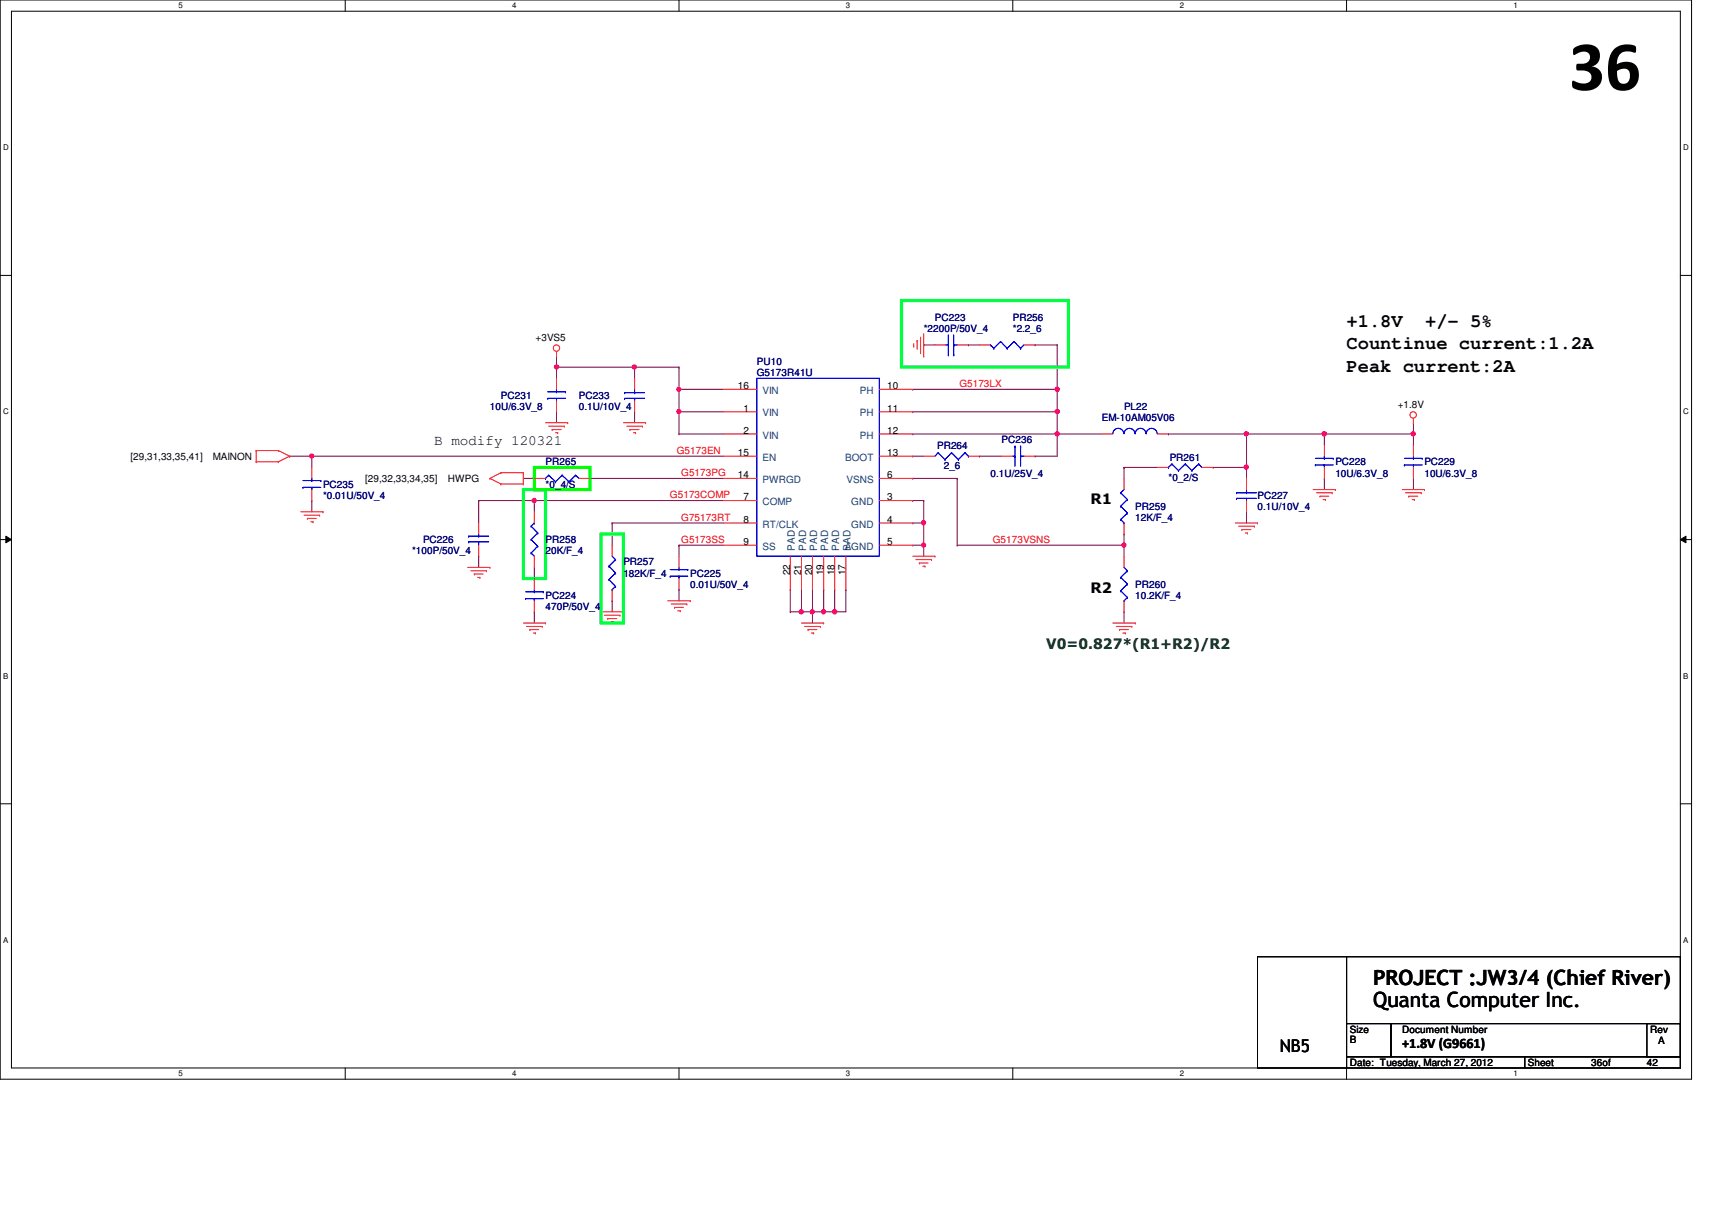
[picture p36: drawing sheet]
<svg xmlns="http://www.w3.org/2000/svg" width="297mm" height="210mm" viewBox="0 0 297 210" stroke-linecap="round" stroke-linejoin="round" font-family="sans-serif">
<defs><g id="words">
<text font-size="12.3" x="272.2" y="15.6">36</text>
<g font-size="3.6">
<text x="238.2" y="171">PROJECT :JW3/4 (Chief River)</text>
<text x="238.2" y="174.8">Quanta Computer Inc.</text>
</g>
<g font-size="3.3">
<text x="233.6" y="56.8">+1.8V</text>
<text x="247.3" y="56.8">+/- 5%</text>
<text x="233.6" y="60.6">Countinue current:1.2A</text>
<text x="233.6" y="64.5">Peak current:2A</text>
</g>
<text font-size="3" x="222" y="182.5">NB5</text>
<g font-size="2.5">
<text x="75.3" y="77.3">B modify 120321</text>
<text x="189.2" y="87.5">R1</text>
<text x="189.2" y="103">R2</text>
<text x="243.3" y="181.9">+1.8V (G9661)</text>
</g>
<text font-size="2.5" fill="#004000" x="181.5" y="112.6">V0=0.827*(R1+R2)/R2</text>
<g font-size="1.7">
<text x="92.9" y="59.1">+3VS5</text>
<text x="128" y="67.5">16</text>
<text x="129" y="71.4">1</text>
<text x="153.9" y="71.4">11</text>
<text x="153.9" y="67.5">10</text>
<text x="242.5" y="70.7">+1.8V</text>
<text x="129" y="75.3">2</text>
<text x="153.9" y="75.3">12</text>
<text x="22.6" y="79.8">[29,31,33,35,41]</text>
<text x="36.9" y="79.8">MAINON</text>
<text x="63.4" y="83.7">[29,32,33,34,35]</text>
<text x="77.7" y="83.7">HWPG</text>
<text x="128" y="83">14</text>
<text x="128" y="79.1">15</text>
<text x="153.9" y="83">6</text>
<text x="153.9" y="79.1">13</text>
<text x="129" y="86.8">7</text>
<text x="153.9" y="86.8">3</text>
<text x="129" y="90.7">8</text>
<text x="129" y="94.6">9</text>
<text x="153.9" y="90.7">4</text>
<text x="153.9" y="94.6">5</text>
<text x="137.1" y="99.8" transform="rotate(-90 137.1 99.8)">22</text>
<text x="139" y="99.8" transform="rotate(-90 139 99.8)">21</text>
<text x="140.9" y="99.8" transform="rotate(-90 140.9 99.8)">20</text>
<text x="142.9" y="99.8" transform="rotate(-90 142.9 99.8)">19</text>
<text x="144.8" y="99.8" transform="rotate(-90 144.8 99.8)">18</text>
<text x="146.7" y="99.8" transform="rotate(-90 146.7 99.8)">17</text>
<text x="234.2" y="179.2">Size</text>
<text x="243.3" y="179.2">Document Number</text>
<text x="286.3" y="179.2">Rev</text>
<text x="234.2" y="181">B</text>
<text x="234.2" y="185">Date: Tuesday, March 27, 2012</text>
<text x="265.1" y="185">Sheet</text>
<text x="276.1" y="185">36of</text>
<text x="285.7" y="185">42</text>
<text x="287.7" y="181.1">A</text>
</g>
<g font-size="1.7" fill="#000080">
<text x="160.3" y="57.6">*2200P/50V_4</text>
<text x="162.2" y="55.7">PC223</text>
<text x="175.7" y="55.7">PR256</text>
<text x="175.7" y="57.6">*2.2_6</text>
<text x="131.3" y="63.4">PU10</text>
<text x="131.3" y="65.3">G5173R41U</text>
<text x="85" y="71.1">10U/6.3V_8</text>
<text x="86.9" y="69.2">PC231</text>
<text x="100.5" y="69.2">PC233</text>
<text x="100.5" y="71.1">0.1U/10V_4</text>
<text x="195" y="71.1">PL22</text>
<text x="162.6" y="77.9">PR264</text>
<text x="173.8" y="76.9">PC236</text>
<text x="191.2" y="73.1">EM-10AM05V06</text>
<text x="94.7" y="80.8">PR265</text>
<text x="163.7" y="81.4">2_6</text>
<text x="171.9" y="82.7">0.1U/25V_4</text>
<text x="202.7" y="83.5">*0_2/S</text>
<text x="202.9" y="80">PR261</text>
<text x="231.7" y="80.8">PC228</text>
<text x="231.7" y="82.7">10U/6.3V_8</text>
<text x="247.1" y="80.8">PC229</text>
<text x="247.1" y="82.7">10U/6.3V_8</text>
<text x="56" y="84.6">PC235</text>
<text x="56" y="86.6">*0.01U/50V_4</text>
<text x="94.7" y="84.6">*0_4/S</text>
<text x="197" y="88.5">PR259</text>
<text x="218.2" y="86.6">PC227</text>
<text x="218.2" y="88.5">0.1U/10V_4</text>
<text x="73.4" y="94.3">PC226</text>
<text x="94.7" y="94.3">PR258</text>
<text x="197" y="90.4">12K/F_4</text>
<text x="71.5" y="96.2">*100P/50V_4</text>
<text x="94.7" y="96.2">20K/F_4</text>
<text x="108.2" y="98.1">PR257</text>
<text x="108.2" y="100.1">182K/F_4</text>
<text x="119.8" y="100.1">PC225</text>
<text x="94.7" y="103.9">PC224</text>
<text x="94.7" y="105.9">470P/50V_4</text>
<text x="119.8" y="102">0.01U/50V_4</text>
<text x="197" y="102">PR260</text>
<text x="197" y="103.9">10.2K/F_4</text>
</g>
<g font-size="1.7" fill="#004080">
<text x="132.3" y="68.4">VIN</text>
<text x="149.2" y="68.4">PH</text>
<text x="132.3" y="76.1">VIN</text>
<text x="132.3" y="72.3">VIN</text>
<text x="149.2" y="72.3">PH</text>
<text x="149.2" y="76.1">PH</text>
<text x="132.3" y="83.8">PWRGD</text>
<text x="132.3" y="80">EN</text>
<text x="146.6" y="80">BOOT</text>
<text x="146.9" y="83.8">VSNS</text>
<text x="132.3" y="87.7">COMP</text>
<text x="147.7" y="87.7">GND</text>
<text x="132.3" y="91.6">RT/CLK</text>
<text x="132.3" y="95.4">SS</text>
<text x="137.9" y="95.5" transform="rotate(-90 137.9 95.5)">PAD</text>
<text x="139.9" y="95.5" transform="rotate(-90 139.9 95.5)">PAD</text>
<text x="141.8" y="95.5" transform="rotate(-90 141.8 95.5)">PAD</text>
<text x="143.7" y="95.5" transform="rotate(-90 143.7 95.5)">PAD</text>
<text x="145.6" y="95.5" transform="rotate(-90 145.6 95.5)">PAD</text>
<text x="146.6" y="95.4">AGND</text>
<text x="147.6" y="95.5" transform="rotate(-90 147.6 95.5)">PAD</text>
<text x="147.7" y="91.6">GND</text>
</g>
<g font-size="1.7" fill="#f00">
<text x="166.5" y="67.2">G5173LX</text>
<text x="117.4" y="78.8">G5173EN</text>
<text x="118.2" y="82.6">G5173PG</text>
<text x="116.2" y="86.5">G5173COMP</text>
<text x="118.2" y="94.2">G5173SS</text>
<text x="118.2" y="90.4">G75173RT</text>
<text x="172.3" y="94.2">G5173VSNS</text>
</g>
<g font-size="1.4">
<text x="30.9" y="1.4">5</text>
<text x="88.9" y="1.4">4</text>
<text x="146.8" y="1.4">3</text>
<text x="204.7" y="1.4">2</text>
<text x="262.6" y="1.4">1</text>
<text x=".5" y="26.1">D</text>
<text x="292.1" y="26.1">D</text>
<text x=".5" y="71.9">C</text>
<text x="292.1" y="71.9">C</text>
<text x=".5" y="117.8">B</text>
<text x="292.1" y="117.8">B</text>
<text x=".5" y="163.6">A</text>
<text x="292.1" y="163.6">A</text>
<text x="30.9" y="186.8">5</text>
<text x="88.9" y="186.8">4</text>
<text x="146.8" y="186.8">3</text>
<text x="204.7" y="186.8">2</text>
<text x="262.6" y="186.8">1</text>
</g>
</g></defs>
<path d="M0 0h293.5v187.3h-293.5zM2 1.9h289.5v183.4h-289.5z" fill="none" stroke="#000" stroke-width=".17"/>
<g fill="#fff">
<path d="M30.9 .2h.8v1.5h-.8z"/>
<path d="M30.9 185.5h.8v1.6h-.8z"/>
</g>
<path d="M59.9 0v1.9M59.9 185.3v2" fill="none" stroke="#000" stroke-width=".17"/>
<g fill="#fff">
<path d="M88.9 .2h.7v1.5h-.7z"/>
<path d="M88.9 185.5h.7v1.6h-.7z"/>
</g>
<path d="M117.8 0v1.9M117.8 185.3v2" fill="none" stroke="#000" stroke-width=".17"/>
<g fill="#fff">
<path d="M146.8 .2h.7v1.5h-.7z"/>
<path d="M146.8 185.5h.7v1.6h-.7z"/>
</g>
<path d="M175.7 0v1.9M175.7 185.3v2" fill="none" stroke="#000" stroke-width=".17"/>
<g fill="#fff">
<path d="M204.7 .2h.7v1.5h-.7z"/>
<path d="M204.7 185.5h.7v1.6h-.7z"/>
</g>
<path d="M233.6 0v1.9M233.6 185.3v2" fill="none" stroke="#000" stroke-width=".17"/>
<g fill="#fff">
<path d="M262.6 .2h.8v1.5h-.8z"/>
<path d="M262.6 185.5h.8v1.6h-.8z"/>
<path d="M.5 24.8h1v1.6h-1z"/>
<path d="M292.1 24.8h.9v1.6h-.9z"/>
<path d="M.5 70.7h1v1.5h-1z"/>
<path d="M292.1 70.7h.9v1.5h-.9z"/>
</g>
<path d="M0 47.8h2M291.5 47.8h2" fill="none" stroke="#000" stroke-width=".17"/>
<g fill="#fff">
<path d="M.5 116.5h.9v1.6h-.9z"/>
<path d="M292.1 116.5h.8v1.6h-.8z"/>
</g>
<path d="M0 93.6h2M1 93l1 .6-1 .6zM291.5 93.6l1-.6v1.2zM291.5 93.6h2" fill="none" stroke="#000" stroke-width=".17"/>
<path d="M1 93l1 .6-1 .6zM291.5 93.6l1-.6v1.2z" fill="#000"/>
<g fill="#fff">
<path d="M.5 162.4h.9v1.5h-.9z"/>
<path d="M292.1 162.4h.8v1.5h-.8z"/>
</g>
<path d="M0 139.5h2M291.5 139.5h2" fill="none" stroke="#000" stroke-width=".17"/>
<path d="M195 81.1h.1M195 81.1h5.8M195 81.1v1.9M210.5 81.1h.1M210.5 81.1h5.8M245.2 83h.1M245.2 83v2" fill="none" stroke="#800040" stroke-width=".17"/>
<circle cx="216.2" cy="81.1" r=".38" fill="#f0f"/>
<circle cx="216.2" cy="81.1" r=".38" fill="none" stroke="#f0f" stroke-width=".17"/>
<path d="M216.3 81.1h.1M216.3 88.8h.1M216.3 81.1v1.9M216.3 88.8v2M139.1 106.2h.1M139.1 106.2h1.9M142.9 102.3h.1M142.9 102.3v3.9" fill="none" stroke="#800040" stroke-width=".17"/>
<circle cx="142.9" cy="106.2" r=".38" fill="#f0f"/>
<circle cx="142.9" cy="106.2" r=".38" fill="none" stroke="#f0f" stroke-width=".17"/>
<path d="M158.4 79.2h.1M158.4 79.2h1.9M183.4 71.5h.1M183.4 71.5v3.8M166.1 94.6h.1M166.1 94.6h28.9M146.8 102.3h.1M146.8 102.3v3.9" fill="none" stroke="#800040" stroke-width=".17"/>
<circle cx="195" cy="94.6" r=".37" fill="#f0f"/>
<circle cx="195" cy="94.6" r=".37" fill="none" stroke="#f0f" stroke-width=".17"/>
<path d="M229.8 75.3h.1M245.2 73.4h.1M245.2 73.4v1.9h-15.4M195 92.7h.1M195 92.7v1.9" fill="none" stroke="#800040" stroke-width=".17"/>
<circle cx="245.2" cy="75.3" r=".37" fill="#f0f"/>
<circle cx="245.2" cy="75.3" r=".37" fill="none" stroke="#f0f" stroke-width=".17"/>
<circle cx="229.8" cy="75.3" r=".37" fill="#f0f"/>
<circle cx="229.8" cy="75.3" r=".37" fill="none" stroke="#f0f" stroke-width=".17"/>
<path d="M183.4 75.3h.1M183.4 75.3h7.8M83.1 86.9h.1M83.1 86.9h9.6" fill="none" stroke="#800040" stroke-width=".17"/>
<circle cx="92.7" cy="86.9" r=".38" fill="#f0f"/>
<circle cx="92.7" cy="86.9" r=".38" fill="none" stroke="#f0f" stroke-width=".17"/>
<g fill="none" stroke="#800040" stroke-width=".17">
<path d="M169.9 79.2h.1M169.9 79.2h3.9M179.6 79.2h.1M183.4 75.3h.1M183.4 75.3v3.9h-3.8M83.1 86.9h.1M83.1 96.5h.1M83.1 86.9v3.9M83.1 96.5v2M160.3 94.6h.1M160.3 94.6v1.9M92.7 106.2h.1"/>
<path d="M92.7 106.2v1.9"/>
</g>
<circle cx="160.2" cy="94.6" r=".37" fill="#f0f"/>
<circle cx="160.2" cy="94.6" r=".37" fill="none" stroke="#f0f" stroke-width=".17"/>
<path d="M158.4 90.8h.1M158.4 94.6h.1M158.4 86.9h.1M158.4 90.8h1.9M158.4 86.9h1.9M160.3 86.9h.1M160.3 90.8h.1M160.3 86.9v7.7h-1.9" fill="none" stroke="#800040" stroke-width=".17"/>
<circle cx="160.2" cy="90.7" r=".38" fill="#f0f"/>
<circle cx="160.2" cy="90.7" r=".38" fill="none" stroke="#f0f" stroke-width=".17"/>
<path d="M141 106.2h.1M141 106.2v1.9" fill="none" stroke="#800040" stroke-width=".17"/>
<circle cx="140.9" cy="106.2" r=".38" fill="#f0f"/>
<circle cx="140.9" cy="106.2" r=".38" fill="none" stroke="#f0f" stroke-width=".17"/>
<path d="M158.4 67.6h.1M158.4 67.6h25" fill="none" stroke="#800040" stroke-width=".17"/>
<circle cx="183.4" cy="67.6" r=".38" fill="#f0f"/>
<circle cx="183.4" cy="67.6" r=".38" fill="none" stroke="#f0f" stroke-width=".17"/>
<path d="M158.4 75.3h.1M158.4 75.3h25" fill="none" stroke="#800040" stroke-width=".17"/>
<circle cx="183.4" cy="75.3" r=".37" fill="#f0f"/>
<circle cx="183.4" cy="75.3" r=".37" fill="none" stroke="#f0f" stroke-width=".17"/>
<g fill="none" stroke="#800040" stroke-width=".17">
<path d="M54.1 79.2h.1M54.1 79.2h71.4M117.8 71.5h.1M117.8 71.5h7.7M92.7 98.5h.1M92.7 86.9h.1M92.7 86.9v1.9M92.7 98.5v1.9M106.2 90.8h.1M106.2 90.8h19.3M106.2 90.8v3.8M117.8 94.6h.1"/>
<path d="M117.8 94.6v1.9M117.8 94.6h7.7M106.2 104.3h.1M106.2 104.3v1.9M117.8 102.3h.1M117.8 102.3v2"/>
</g>
<circle cx="117.8" cy="71.4" r=".38" fill="#f0f"/>
<circle cx="117.8" cy="71.4" r=".38" fill="none" stroke="#f0f" stroke-width=".17"/>
<g fill="none" stroke="#800040" stroke-width=".17">
<path d="M54.1 79.2h.1M54.1 79.2v1.9M117.8 75.3h.1M117.8 71.5h.1M117.8 67.6h.1M117.8 75.3h7.7M117.8 67.6v7.7M117.8 67.6h7.7M54.1 86.9h.1M54.1 86.9v1.9M195 94.6h.1M195 94.6v1.9"/>
<path d="M195 106.2h.1M195 106.2v1.9"/>
</g>
<circle cx="54.1" cy="79.1" r=".37" fill="#f0f"/>
<circle cx="54.1" cy="79.1" r=".37" fill="none" stroke="#f0f" stroke-width=".17"/>
<path d="M216.3 75.3h.1M216.3 75.3h13.5M229.8 75.3h.1M229.8 75.3v1.9M245.2 75.3h.1M245.2 75.3v1.9" fill="none" stroke="#800040" stroke-width=".17"/>
<circle cx="229.8" cy="75.3" r=".37" fill="#f0f"/>
<circle cx="229.8" cy="75.3" r=".37" fill="none" stroke="#f0f" stroke-width=".17"/>
<circle cx="216.2" cy="75.3" r=".37" fill="#f0f"/>
<circle cx="216.2" cy="75.3" r=".37" fill="none" stroke="#f0f" stroke-width=".17"/>
<path d="M202.7 75.3h.1M202.7 75.3h13.6M144.8 102.3h.1M144.8 106.2h.1M144.8 102.3v3.9M144.8 106.2h2" fill="none" stroke="#800040" stroke-width=".17"/>
<circle cx="144.8" cy="106.2" r=".38" fill="#f0f"/>
<circle cx="144.8" cy="106.2" r=".38" fill="none" stroke="#f0f" stroke-width=".17"/>
<path d="M139.1 102.3h.1M139.1 102.3v3.9" fill="none" stroke="#800040" stroke-width=".17"/>
<circle cx="139" cy="106.2" r=".38" fill="#f0f"/>
<circle cx="139" cy="106.2" r=".38" fill="none" stroke="#f0f" stroke-width=".17"/>
<g fill="none" stroke="#800040" stroke-width=".17">
<path d="M158.4 71.5h.1M158.4 71.5h25M216.3 75.3h.1M216.3 75.3v5.8M92.7 86.9h.1M92.7 86.9h32.8M158.4 83h.1M158.4 83h7.7M166.1 83h.1M166.1 83v11.6M229.8 83h.1M229.8 83v2"/>
<path d="M137.1 102.3h.1M137.1 106.2h.1M137.1 102.3v3.9M137.1 106.2h2M141 102.3h.1M141 106.2h.1M141 102.3v3.9M141 106.2h3.8M142.9 106.2h.1"/>
</g>
<circle cx="183.4" cy="71.4" r=".38" fill="#f0f"/>
<circle cx="183.4" cy="71.4" r=".38" fill="none" stroke="#f0f" stroke-width=".17"/>
<path d="M50.2 79.2h.1M50.2 79.2h3.9M96.6 63.7h.1M96.6 63.7h13.5M110.1 63.7h.1M110.1 63.7v2M183.4 67.6h.1M183.4 67.6v3.9M90.8 83h.1M90.8 83h1.9M102.4 83h.1M102.4 83h23.1" fill="none" stroke="#800040" stroke-width=".17"/>
<circle cx="110.1" cy="63.7" r=".37" fill="#f0f"/>
<circle cx="110.1" cy="63.7" r=".37" fill="none" stroke="#f0f" stroke-width=".17"/>
<circle cx="96.6" cy="63.7" r=".37" fill="#f0f"/>
<circle cx="96.6" cy="63.7" r=".37" fill="none" stroke="#f0f" stroke-width=".17"/>
<path d="M96.6 71.5h.1M96.6 61.8h.1M96.6 61.8v1.9M96.6 71.5v1.9M110.1 71.5h.1M110.1 63.7h.1M110.1 71.5v1.9M110.1 63.7h7.7M117.8 63.7h.1M117.8 63.7v3.9" fill="none" stroke="#800040" stroke-width=".17"/>
<circle cx="117.8" cy="67.6" r=".38" fill="#f0f"/>
<circle cx="117.8" cy="67.6" r=".38" fill="none" stroke="#f0f" stroke-width=".17"/>
<path d="M160.3 59.9h.1M160.3 59.9h1.9M168 59.9h.1M168 59.9h1.9M179.6 59.9h.1M179.6 59.9h3.8M183.4 59.9h.1M183.4 59.9v7.7M96.6 63.7h.1M96.6 63.7v2" fill="none" stroke="#800040" stroke-width=".17"/>
<g fill="none" stroke="#f00" stroke-width=".17">
<path d="M158.5 59.6v.5M159.1 59.1h.1M159.1 59.1v1.5M159.7 58.5v2.7M160.3 57.9v3.9M162.2 59.9h1.9M166.1 59.9h1.9M169.9 59.9h2M177.7 59.9h1.9M44.4 78.2h.1M44.4 78.2h3.9M44.4 78.2v1.9"/>
<path d="M48.3 78.2h.1M48.3 78.2l1.9 1M50.2 79.2h.1M50.2 79.2l-1.9 .9M94.7 73.4h3.8M95.2 74h2.7M95.8 74.5h.1M95.8 74.5h1.6M96.4 75.1h.4M96.6 61.8h.1M96.6 61v.8M96.6 65.7v1.9"/>
<path d="M96.6 69.5v2M96.8 75.1h.1M97.9 74h.1M98.5 73.4h.1M108.2 73.4h3.8M108.8 74h2.7M109.3 74.5h.1M109.3 74.5h1.6M109.9 75.1h.4M110.1 65.7v1.9M110.1 69.5v2M110.3 75.1h.1"/>
<path d="M111.5 74h.1M112 73.4h.1M125.5 75.3h5.8M125.5 79.2h5.8M125.5 67.6h5.8M125.5 71.5h5.8M152.6 75.3h5.8M152.6 79.2h5.8M152.6 67.6h5.8M152.6 71.5h5.8M158.5 60.1h.1M159.7 61.2h.1"/>
<path d="M160.3 61.8h.1M160.3 79.2h1.9M168 79.2h1.9M173.8 79.2h1.9M177.7 79.2h1.9M191.2 75.3h1.9M200.8 75.3h1.9M229.8 77.2v2M245.2 73.4h.1M245.2 72.6v.8M245.2 77.2v2M44.4 80.1h.1"/>
<path d="M44.4 80.1h3.9M48.3 80.1h.1M52.2 88.8h3.8M52.7 89.4h2.8M53.3 90h.1M53.3 90h1.6M53.9 90.6h.4M54.1 81.1v1.9M54.1 85v1.9M54.3 90.6h.1M55.5 89.4h.1M56 88.8h.1"/>
<path d="M81.1 98.5h3.9M81.7 99.1h2.7M82.3 99.6h.1M82.3 99.6h1.5M83.1 90.8v1.9M83.1 94.6v1.9M84.4 99.1h.1M85 83h.1M85 98.5h.1M85 83l1.9 1M86.9 82h.1M86.9 84h.1"/>
<path d="M86.9 82l-1.9 1M86.9 82h3.9M86.9 84h3.9M90.8 82h.1M90.8 84h.1M90.8 82v2M92.7 88.8v2M92.7 96.5v2M92.7 83h2M100.5 83h1.9M106.2 94.6v1.9M117.8 96.5v2"/>
<path d="M125.5 90.8h5.8M125.5 83h5.8M125.5 86.9h5.8M125.5 94.6h5.8M137.1 96.5v5.8M139.1 96.5v5.8M141 96.5v5.8M142.9 96.5v5.8M144.8 96.5v5.8M146.8 96.5v5.8M152.6 90.8h5.8M152.6 83h5.8"/>
<path d="M152.6 86.9h5.8M152.6 94.6h5.8M158.4 96.5h3.8M158.9 97.1h2.7M159.5 97.7h.1M159.5 97.7h1.5M160.1 98.3h.4M160.5 98.3h.1M161.6 97.1h.1M162.2 96.5h.1M195 83v2M195 90.8v1.9"/>
<path d="M195 96.5v2M200.8 81.1h1.9M208.5 81.1h2M214.3 90.8h3.9M214.9 91.3h2.7M215.5 91.9h.1M215.5 91.9h1.5M216.1 92.5h.3M216.3 83v2M216.3 86.9v1.9M216.4 92.5h.1M217.6 91.3h.1"/>
<path d="M218.2 90.8h.1M227.8 85h3.9M228.4 85.5h2.7M229 86.1h.1M229 86.1h1.5M229.6 86.7h.4M229.8 81.1v1.9M230 86.7h.1M231.1 85.5h.1M231.7 85h.1M243.3 85h3.8M243.9 85.5h2.7"/>
<path d="M244.4 86.1h.1M244.4 86.1h1.6M245 86.7h.4M245.2 81.1v1.9M245.4 86.7h.1M246.6 85.5h.1M247.1 85h.1M82.9 100.2h.4M83.3 100.2h.1M90.8 108.1h3.9M91.4 108.7h2.7M91.9 109.3h.1"/>
<path d="M91.9 109.3h1.6M92.5 109.9h.4M92.7 100.4v1.9M92.7 104.3v1.9M92.9 109.9h.1M94.1 108.7h.1M94.7 108.1h.1M104.3 106.2h3.9M104.9 106.8h2.7M105.4 107.4h.1M105.4 107.4h1.6M106 107.9h.4"/>
<path d="M106.2 102.3v2M106.4 107.9h.1M107.6 106.8h.1M108.2 106.2h.1M115.9 104.3h3.9M116.5 104.8h2.7M117 105.4h.1M117 105.4h1.6M117.6 106h.4M117.8 100.4v1.9M118 106h.1M119.2 104.8h.1"/>
<path d="M119.8 104.3h.1M139.1 108.1h3.8M139.6 108.7h2.7M140.2 109.3h.1M140.2 109.3h1.5M140.8 109.9h.4M141.2 109.9h.1M142.3 108.7h.1M142.9 108.1h.1M193.1 108.1h3.9M193.7 108.7h2.7M194.3 109.3h.1"/>
<path d="M194.3 109.3h1.5M194.8 109.9h.4M195 104.3v1.9M195.2 109.9h.1M196.4 108.7h.1M197 108.1h.1"/>
<circle cx="96.6" cy="60.4" r=".56"/>
<circle cx="245.2" cy="72" r=".56"/>
</g>
<path d="M218.2 166h15.4v19.3h-15.4zM233.6 166h57.9v11.6h-57.9zM233.6 177.6h7.7v5.8h-7.7zM241.3 177.6h50.2v5.8h-50.2zM285.7 177.6h5.8v5.8h-5.8zM233.6 183.4h30.9v1.9h-30.9zM264.5 183.4h27v1.9h-27z" fill="none" stroke="#000" stroke-width=".17"/>
<path d="M156.4 52.2h29v11.5h-29zM90.8 85h3.9v15.4h-3.9zM104.3 92.7h3.9v15.4h-3.9z" fill="none" stroke="#00ff40" stroke-width=".55"/>
<path d="M92.7 81.1h9.7v3.9h-9.7z" fill="none" stroke="#0f0" stroke-width=".55"/>
<g fill="none" stroke="#00f" stroke-width=".17">
<path d="M164.1 59.9h.4M164.5 59.9h.1M164.5 58.1v3.5M165.5 59.9h.1M165.5 59.9h.6M165.5 58.1v3.5M171.9 59.9h.1M171.9 59.9l.5 .6M173.6 59.3h.1M173.6 59.3l1.1 1.2M173.6 59.3l-1.2 1.2M175.9 59.3h.1"/>
<path d="M175.9 59.3l1.2 1.2M175.9 59.3l-1.2 1.2M177.7 59.9l-.6 .6M95 69.1h.1M95 68h3.1M95 69.1h3.1M96.6 69.1h.1M96.6 68h.1M96.6 67.6v.4M96.6 69.1v.4M98.1 68h.1M108.4 68.2h.1"/>
<path d="M108.4 69.1h.1M108.4 69.1h3.4M108.4 68.2h3.4M110.1 69.1h.1M110.1 68.2h.1M110.1 67.6v.6M110.1 69.1v.4M131.3 65.7h21.3v30.8h-21.3zM162.8 78.6h.1M162.8 78.6l-.6 .6M162.8 78.6l1.2 1.2M164 79.8h.1"/>
<path d="M164.5 61.6h.1M165.1 78.6h.1M165.1 78.6l-1.1 1.2M165.1 78.6l1.2 1.2M165.5 61.6h.1M166.3 79.8h.1M167.4 78.6h.1M167.4 78.6l-1.1 1.2M167.4 78.6l.6 .6M168 79.2h.1M172.4 60.5h.1M174.7 60.5h.1"/>
<path d="M175.7 79.2h.4M176.1 79.2h.1M176.1 77.4h.1M176.1 77.4v3.5M177.1 60.5h.1M177.1 77.4h.1M177.1 79.2h.1M177.1 79.2h.6M177.1 77.4v3.5M193.1 75.3a.95 .95 0 0 1 .9-1 .95 .95 0 0 1 1 1M195 75.3a.95 .95 0 0 1 1-1 .95 .95 0 0 1 .9 1M197 75.3a.93 .93 0 0 1 .9-1 .93 .93 0 0 1 .9 1"/>
<path d="M198.9 75.3a.95 .95 0 0 1 .9-1 .95 .95 0 0 1 1 1M228.2 79.5h3.1M229.8 79.5h.1M229.8 79.2v.3M231.3 79.5h.1M243.7 79.5h3.1M245.2 79.5h.1M245.2 79.2v.3M246.8 79.5h.1M52.6 84.6h.1M52.6 84.6h3.1M52.6 83.4h3.1"/>
<path d="M54.1 83.4h.1M54.1 84.6h.1M54.1 83v.4M54.1 84.6v.4M55.7 83.4h.1M81.3 94h.1M81.3 93h.1M81.3 94h3.5M81.3 93h3.5M83.1 93h.1M83.1 94h.1M83.1 92.7v.3"/>
<path d="M83.1 94v.6M92.2 96h.1M92.2 93.6h.1M92.2 91.3h.1M92.2 96l.5 .5M92.2 93.6l1.1 1.2M92.2 91.3l1.1 1.2M92.7 90.8h.1M92.7 90.8l-.5 .5M93.3 94.8h.1M93.3 92.5h.1M93.3 94.8l-1.1 1.2"/>
<path d="M93.3 92.5l-1.1 1.1M94.7 83h.1M95.2 82.5h.1M95.2 82.5l1.2 1.1M95.2 82.5l-.5 .5M96.4 83.6h.1M97.5 82.5h.1M97.5 82.5l1.2 1.1M97.5 82.5l-1.1 1.1M98.7 83.6h.1M99.9 82.5h.1M99.9 82.5l.6 .5"/>
<path d="M99.9 82.5l-1.2 1.1M105.7 98.3h.1M105.7 98.3l1.1 1.1M106.2 96.5l.6 .6M106.8 97.1h.1M106.8 99.4h.1M106.8 97.1l-1.1 1.2M106.8 99.4l-1.1 1.2M116.3 100h.1M116.3 100h3M116.3 98.8h3M117.8 98.8h.1"/>
<path d="M117.8 100h.1M117.8 98.5v.3M117.8 100v.4M119.3 98.8h.1M194.4 85.5h.1M194.4 87.8h.1M194.4 90.2h.1M194.4 85.5l1.2 1.2M194.4 87.8l1.2 1.2M194.4 90.2l.6 .6M195 90.8h.1M195 98.5l.6 .6"/>
<path d="M195 85l-.6 .5M195.6 99.1h.1M195.6 86.7h.1M195.6 89h.1M195.6 99.1l-1.2 1.1M195.6 86.7l-1.2 1.1M195.6 89l-1.2 1.2M202.7 81.1h.1M203.3 80.5h.1M203.3 80.5l1.2 1.2M203.3 80.5l-.6 .6M204.5 81.7h.1"/>
<path d="M205.7 80.5h.1M205.7 80.5l1.1 1.2M205.7 80.5l-1.2 1.2M206.8 81.7h.1M208 80.5h.1M208 80.5l.5 .6M208 80.5l-1.2 1.2M214.5 85.5h.1M214.5 86.5h.1M214.5 85.5h3.5M214.5 86.5h3.5M216.3 86.5h.1"/>
<path d="M216.3 85.5h.1M216.3 85v.5M216.3 86.5v.4M228.2 80.7h.1M228.2 80.7h3.1M229.8 80.7h.1M229.8 80.7v.4M243.7 80.7h.1M243.7 80.7h3.1M245.2 80.7h.1M245.2 80.7v.4M91.2 103.9h.1"/>
<path d="M91.2 103.9h3.1M91.2 102.7h3.1M92.7 102.7h.1M92.7 103.9h.1M92.7 102.3v.4M92.7 103.9v.4M94.3 102.7h.1M105.7 100.6h.1M105.7 100.6l1.1 1.2M106.2 102.3h.1M106.8 101.8h.1M106.8 101.8l-.6 .5"/>
<path d="M194.4 100.2h.1M194.4 102.5h.1M194.4 100.2l1.2 1.1M194.4 102.5l1.2 1.2M195 104.3h.1M195.6 101.3h.1M195.6 103.7h.1M195.6 101.3l-1.2 1.2M195.6 103.7l-.6 .6"/>
</g>
<circle cx="216.2" cy="81.1" r=".38" fill="#f0f"/>
<circle cx="216.2" cy="81.1" r=".38" fill="none" stroke="#f0f" stroke-width=".17"/>
<circle cx="142.9" cy="106.2" r=".38" fill="#f0f"/>
<circle cx="142.9" cy="106.2" r=".38" fill="none" stroke="#f0f" stroke-width=".17"/>
<circle cx="195" cy="94.6" r=".37" fill="#f0f"/>
<circle cx="195" cy="94.6" r=".37" fill="none" stroke="#f0f" stroke-width=".17"/>
<circle cx="245.2" cy="75.3" r=".37" fill="#f0f"/>
<circle cx="245.2" cy="75.3" r=".37" fill="none" stroke="#f0f" stroke-width=".17"/>
<circle cx="229.8" cy="75.3" r=".37" fill="#f0f"/>
<circle cx="229.8" cy="75.3" r=".37" fill="none" stroke="#f0f" stroke-width=".17"/>
<circle cx="92.7" cy="86.9" r=".38" fill="#f0f"/>
<circle cx="92.7" cy="86.9" r=".38" fill="none" stroke="#f0f" stroke-width=".17"/>
<circle cx="160.2" cy="94.6" r=".37" fill="#f0f"/>
<circle cx="160.2" cy="94.6" r=".37" fill="none" stroke="#f0f" stroke-width=".17"/>
<circle cx="160.2" cy="90.7" r=".38" fill="#f0f"/>
<circle cx="160.2" cy="90.7" r=".38" fill="none" stroke="#f0f" stroke-width=".17"/>
<circle cx="140.9" cy="106.2" r=".38" fill="#f0f"/>
<circle cx="140.9" cy="106.2" r=".38" fill="none" stroke="#f0f" stroke-width=".17"/>
<circle cx="183.4" cy="67.6" r=".38" fill="#f0f"/>
<circle cx="183.4" cy="67.6" r=".38" fill="none" stroke="#f0f" stroke-width=".17"/>
<circle cx="183.4" cy="75.3" r=".37" fill="#f0f"/>
<circle cx="183.4" cy="75.3" r=".37" fill="none" stroke="#f0f" stroke-width=".17"/>
<circle cx="117.8" cy="71.4" r=".38" fill="#f0f"/>
<circle cx="117.8" cy="71.4" r=".38" fill="none" stroke="#f0f" stroke-width=".17"/>
<circle cx="54.1" cy="79.1" r=".37" fill="#f0f"/>
<circle cx="54.1" cy="79.1" r=".37" fill="none" stroke="#f0f" stroke-width=".17"/>
<circle cx="229.8" cy="75.3" r=".37" fill="#f0f"/>
<circle cx="229.8" cy="75.3" r=".37" fill="none" stroke="#f0f" stroke-width=".17"/>
<circle cx="216.2" cy="75.3" r=".37" fill="#f0f"/>
<circle cx="216.2" cy="75.3" r=".37" fill="none" stroke="#f0f" stroke-width=".17"/>
<circle cx="144.8" cy="106.2" r=".38" fill="#f0f"/>
<circle cx="144.8" cy="106.2" r=".38" fill="none" stroke="#f0f" stroke-width=".17"/>
<circle cx="139" cy="106.2" r=".38" fill="#f0f"/>
<circle cx="139" cy="106.2" r=".38" fill="none" stroke="#f0f" stroke-width=".17"/>
<circle cx="183.4" cy="71.4" r=".38" fill="#f0f"/>
<circle cx="183.4" cy="71.4" r=".38" fill="none" stroke="#f0f" stroke-width=".17"/>
<circle cx="110.1" cy="63.7" r=".37" fill="#f0f"/>
<circle cx="110.1" cy="63.7" r=".37" fill="none" stroke="#f0f" stroke-width=".17"/>
<circle cx="96.6" cy="63.7" r=".37" fill="#f0f"/>
<circle cx="96.6" cy="63.7" r=".37" fill="none" stroke="#f0f" stroke-width=".17"/>
<circle cx="117.8" cy="67.6" r=".38" fill="#f0f"/>
<circle cx="117.8" cy="67.6" r=".38" fill="none" stroke="#f0f" stroke-width=".17"/>
<use href="#words"/>
</svg>
